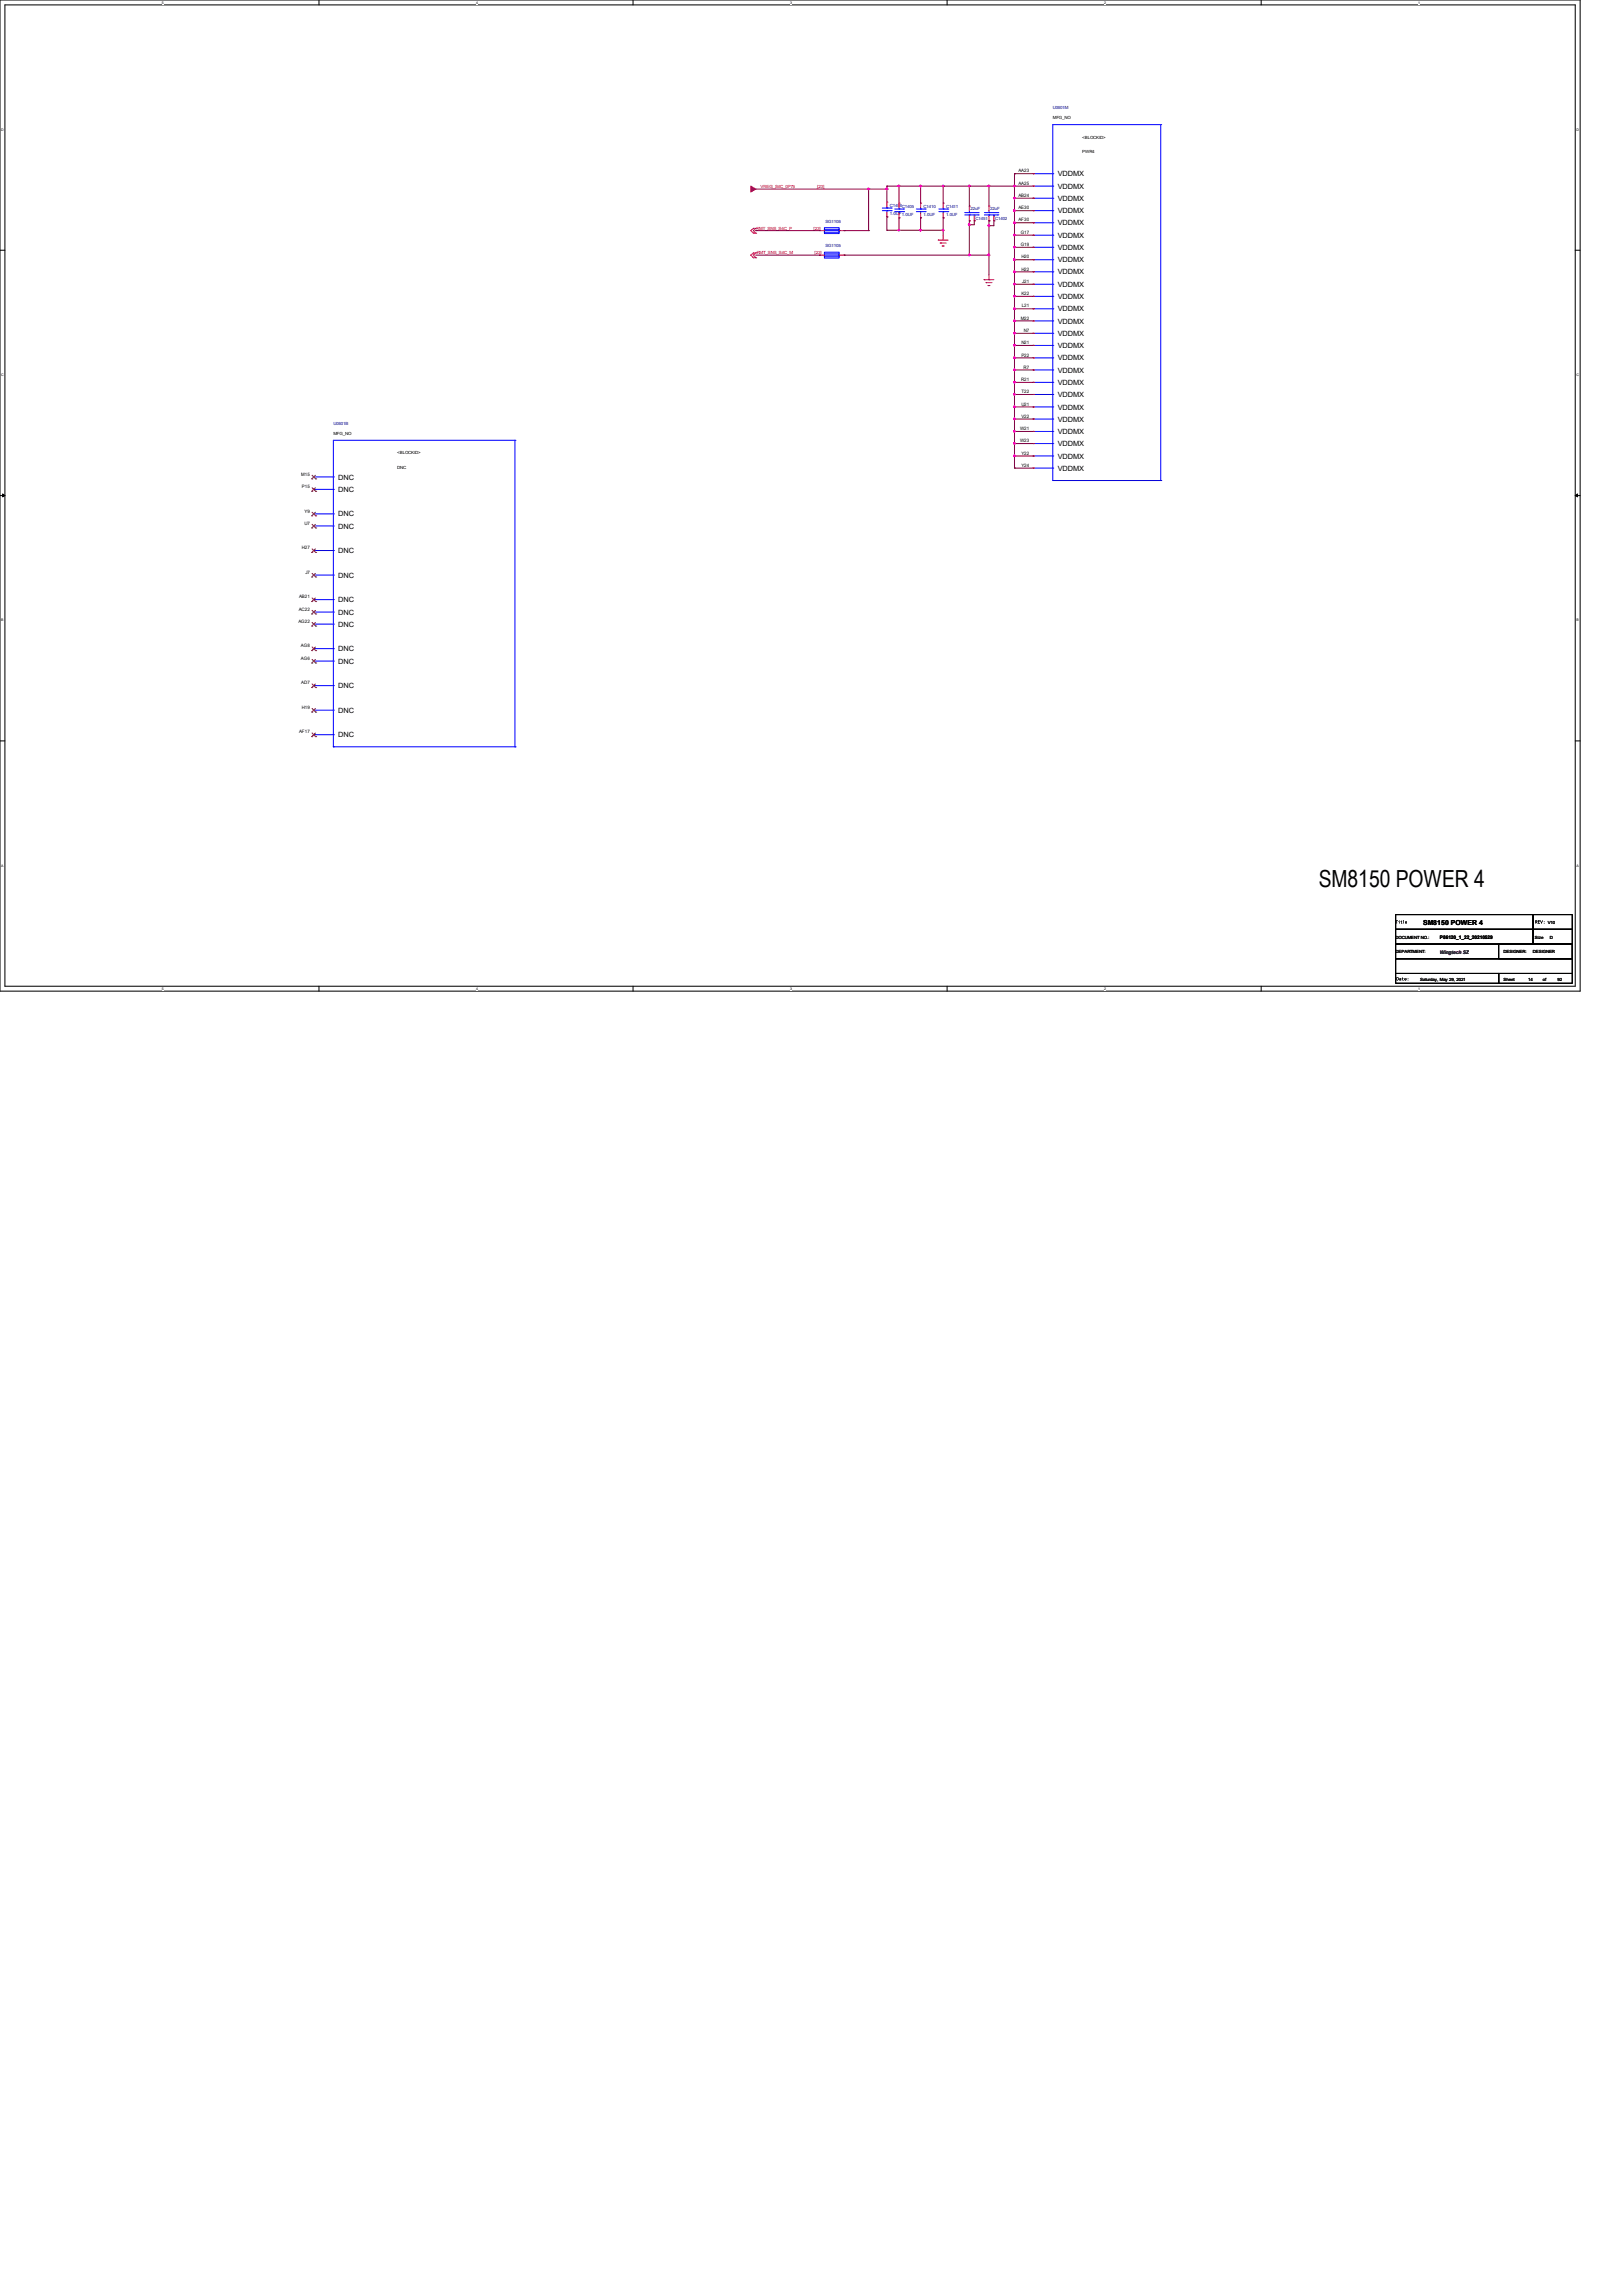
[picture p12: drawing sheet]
<svg xmlns="http://www.w3.org/2000/svg" width="210mm" height="297mm" viewBox="0 0 210 297" stroke-linecap="round" stroke-linejoin="round" font-family="sans-serif">
<defs><g id="words">
<text font-size="3" x="170.6" y="114.8">SM8150 POWER 4</text>
<g font-size=".9">
<text x="136.9" y="22.8">VDDMX</text>
<text x="136.9" y="24.4">VDDMX</text>
<text x="136.9" y="26">VDDMX</text>
<text x="136.9" y="27.6">VDDMX</text>
<text x="136.9" y="29.2">VDDMX</text>
<text x="136.9" y="30.8">VDDMX</text>
<text x="136.9" y="32.3">VDDMX</text>
<text x="136.9" y="34">VDDMX</text>
<text x="136.9" y="35.5">VDDMX</text>
<text x="136.9" y="37.1">VDDMX</text>
<text x="136.9" y="38.7">VDDMX</text>
<text x="136.9" y="40.3">VDDMX</text>
<text x="136.9" y="41.9">VDDMX</text>
<text x="136.9" y="43.5">VDDMX</text>
<text x="136.9" y="45">VDDMX</text>
<text x="136.9" y="46.7">VDDMX</text>
<text x="136.9" y="48.2">VDDMX</text>
<text x="136.9" y="49.8">VDDMX</text>
<text x="136.9" y="51.4">VDDMX</text>
<text x="136.9" y="53">VDDMX</text>
<text x="136.9" y="54.6">VDDMX</text>
<text x="136.9" y="56.2">VDDMX</text>
<text x="136.9" y="57.7">VDDMX</text>
<text x="136.9" y="59.4">VDDMX</text>
<text x="43.8" y="62.1">DNC</text>
<text x="43.8" y="63.7">DNC</text>
<text x="136.9" y="60.9">VDDMX</text>
<text x="43.8" y="66.8">DNC</text>
<text x="43.8" y="68.4">DNC</text>
<text x="43.8" y="71.6">DNC</text>
<text x="43.8" y="74.8">DNC</text>
<text x="43.8" y="77.9">DNC</text>
<text x="43.8" y="79.5">DNC</text>
<text x="43.8" y="81.1">DNC</text>
<text x="43.8" y="84.3">DNC</text>
<text x="43.8" y="85.9">DNC</text>
<text x="43.8" y="89.1">DNC</text>
<text x="43.8" y="92.2">DNC</text>
<text x="43.8" y="95.4">DNC</text>
<text x="184.1" y="119.7">SM8150 POWER 4</text>
</g>
<g font-size=".6" fill="#000080">
<text x="136.2" y="14.1">U0601M</text>
<text x="106.8" y="28.8">SG1106</text>
<text x="115.1" y="26.8">C1488C1405</text>
<text x="115.1" y="27.9">1.0UF1.0UF</text>
<text x="119.5" y="26.9">C1410</text>
<text x="119.5" y="28">1.0UF</text>
<text x="122.4" y="26.9">C1411</text>
<text x="122.4" y="28">1.0UF</text>
<text x="125.6" y="27.2">22uF</text>
<text x="126.2" y="28.4">C1451</text>
<text x="128.1" y="27.2">22uF</text>
<text x="128.8" y="28.4">C1402</text>
<text x="106.8" y="32">SG1105</text>
<text x="43.1" y="55">U0601B</text>
</g>
<g font-size=".6">
<text x="136.2" y="15.4">MFG_NO</text>
<text x="140" y="18">&lt;BLOCKID&gt;</text>
<text x="131.8" y="22.3">AA23</text>
<text x="131.8" y="23.9">AA25</text>
<text x="140" y="19.9">PWR4</text>
<text x="131.8" y="25.5">AB24</text>
<text x="131.8" y="27.1">AE30</text>
<text x="131.8" y="28.7">AF30</text>
<text x="132.1" y="30.3">G17</text>
<text x="132.1" y="31.8">G19</text>
<text x="132.2" y="33.4">H20</text>
<text x="132.2" y="35">H22</text>
<text x="132.1" y="41.4">M22</text>
<text x="132.2" y="38.2">K22</text>
<text x="132.2" y="39.8">L21</text>
<text x="132.3" y="36.6">J21</text>
<text x="132.2" y="44.5">N21</text>
<text x="132.2" y="46.1">P22</text>
<text x="132.5" y="47.7">R7</text>
<text x="132.5" y="43">N7</text>
<text x="132.1" y="49.3">R21</text>
<text x="132.2" y="50.9">T22</text>
<text x="132.2" y="52.5">U21</text>
<text x="43.1" y="56.3">MFG_NO</text>
<text x="51.4" y="58.8">&lt;BLOCKID&gt;</text>
<text x="132" y="55.7">W21</text>
<text x="132" y="57.2">W23</text>
<text x="132.2" y="54.1">V22</text>
<text x="132.2" y="58.8">Y22</text>
<text x="39" y="61.6">M15</text>
<text x="39.1" y="63.2">P15</text>
<text x="51.4" y="60.7">DNC</text>
<text x="132.2" y="60.4">Y24</text>
<text x="39.1" y="71.1">H27</text>
<text x="39.4" y="66.3">Y9</text>
<text x="39.4" y="67.9">U7</text>
<text x="38.7" y="77.4">AB21</text>
<text x="39.5" y="74.3">J7</text>
<text x="38.6" y="80.6">AG22</text>
<text x="38.6" y="79">AC22</text>
<text x="38.9" y="83.8">AG8</text>
<text x="38.9" y="85.4">AG6</text>
<text x="39" y="88.6">AD7</text>
<text x="38.7" y="94.9">AF17</text>
<text x="39.1" y="91.7">H19</text>
<text x="200.3" y="119.6">V10</text>
<text x="180.6" y="121.5">DOCUMENT NO.:</text>
<text x="180.6" y="123.4">DEPARTMENT:</text>
<text x="186.3" y="121.5">P86120_1_22_20210529</text>
<text x="194.6" y="123.4">DESIGNER:</text>
<text x="198.4" y="123.4">DESIGNER</text>
<text x="198.6" y="121.5">Size</text>
<text x="200.5" y="121.5">D</text>
<text x="183.8" y="126.9">Saturday, May 29, 2021</text>
<text x="194.6" y="126.9">Sheet</text>
<text x="197.7" y="126.9">14</text>
<text x="199.6" y="126.9">of</text>
<text x="201.5" y="126.9">92</text>
</g>
<g font-size=".6" fill="#f00">
<text x="97.9" y="29.7">RMT_SNS_S4C_P</text>
<text x="98.4" y="24.4">VREG_S4C_0P75</text>
<text x="105.3" y="29.7">[23]</text>
<text x="105.7" y="24.4">[23]</text>
<text x="97.9" y="32.9">RMT_SNS_S4C_M</text>
<text x="105.4" y="32.9">[23]</text>
</g>
<text font-size=".6" fill="#400040" x="186.3" y="123.4">Wingtech SZ</text>
<g font-size=".5">
<text x="21" y=".5">5</text>
<text x="61.6" y=".5">4</text>
<text x="102.2" y=".5">3</text>
<text x="142.9" y=".5">2</text>
<text x="183.5" y=".5">1</text>
<text x=".2" y="16.9">D</text>
<text x="204" y="16.9">D</text>
<text x=".2" y="48.6">C</text>
<text x="204" y="48.6">C</text>
<text x=".2" y="80.4">B</text>
<text x="204" y="80.4">B</text>
<text x=".2" y="112.1">A</text>
<text x="204" y="112.1">A</text>
<text x="21" y="128.1">5</text>
<text x="61.6" y="128.1">4</text>
<text x="102.2" y="128.1">3</text>
<text x="142.9" y="128.1">2</text>
<text x="183.5" y="128.1">1</text>
</g>
</g></defs>
<path d="M0 0h204.5v128.3h-204.5zM.6 .6h203.2v127h-203.2z" fill="none" stroke="#000" stroke-width=".13"/>
<g fill="#fff">
<path d="M21 .1h.2v.5h-.2z"/>
<path d="M21 127.7h.2v.5h-.2z"/>
</g>
<path d="M41.3 0v.6M41.3 127.6v.7" fill="none" stroke="#000" stroke-width=".13"/>
<g fill="#fff">
<path d="M61.6 .1h.2v.5h-.2z"/>
<path d="M61.6 127.7h.2v.5h-.2z"/>
</g>
<path d="M81.9 0v.6M81.9 127.6v.7" fill="none" stroke="#000" stroke-width=".13"/>
<g fill="#fff">
<path d="M102.2 .1h.2v.5h-.2z"/>
<path d="M102.2 127.7h.2v.5h-.2z"/>
</g>
<path d="M122.6 0v.6M122.6 127.6v.7" fill="none" stroke="#000" stroke-width=".13"/>
<g fill="#fff">
<path d="M142.9 .1h.2v.5h-.2z"/>
<path d="M142.9 127.7h.2v.5h-.2z"/>
</g>
<path d="M163.2 0v.6M163.2 127.6v.7" fill="none" stroke="#000" stroke-width=".13"/>
<g fill="#fff">
<path d="M183.5 .1h.2v.5h-.2z"/>
<path d="M183.5 127.7h.2v.5h-.2z"/>
<path d="M.2 16.5h.3v.5h-.3z"/>
<path d="M204 16.5h.3v.5h-.3z"/>
<path d="M.2 48.3h.3v.5h-.3z"/>
<path d="M204 48.3h.3v.5h-.3z"/>
</g>
<path d="M0 32.4h.6M203.8 32.4h.7" fill="none" stroke="#000" stroke-width=".13"/>
<g fill="#fff">
<path d="M.2 80h.2v.5h-.2z"/>
<path d="M204 80h.3v.5h-.3z"/>
</g>
<path d="M0 64.1h.6M203.8 64.1h.7" fill="none" stroke="#000" stroke-width=".13"/>
<path d="M.3 63.9l.3 .2-.3 .2zM203.8 64.1l.3-.2v.4z" fill="#000" stroke="#000" stroke-width=".13"/>
<g fill="#fff">
<path d="M.2 111.8h.3v.5h-.3z"/>
<path d="M204 111.8h.3v.5h-.3z"/>
</g>
<path d="M0 95.9h.6M203.8 95.9h.7M180.6 118.4h17.8v1.9h-17.8zM198.4 118.4h5.1v1.9h-5.1zM180.6 120.3h17.8v1.9h-17.8zM180.6 126h13.3v1.3h-13.3zM180.6 124.1h22.9v1.9h-22.9zM180.6 122.2h22.9v1.9h-22.9zM193.9 126h9.6v1.3h-9.6zM193.9 122.2h9.6v1.9h-9.6zM198.4 120.3h5.1v1.9h-5.1z" fill="none" stroke="#000" stroke-width=".13"/>
<g fill="none" stroke="#f00" stroke-width=".13">
<path d="M97.5 33.4h.1M97.5 32.7h.1M97.5 30.2h.1M97.5 29.5h.1M97.5 32.7l-.3 .3 .3 .4M97.5 29.5l-.3 .3 .3 .4M97.8 33.4h.1M97.8 32.7h.1M97.8 30.2h.1M97.8 29.5h.1M97.8 32.7l-.3 .3 .3 .4M97.8 29.5l-.3 .3 .3 .4"/>
<path d="M106 33h.1M106 29.8h.1M106 33h.7M106 29.8h.7M108.6 33h.6M108.6 29.8h.6M109.2 33h.1M109.2 29.8h.1M114.8 26.2h.1M114.8 28.1h.1M114.8 26.2v.6M114.8 27.4v.7"/>
<path d="M116.3 26.3h.1M116.3 28.2h.1M116.3 26.3v.6M116.3 27.6v.6M119.1 26.3h.1M119.1 28.2h.1M119.1 26.3v.6M119.1 27.6v.6M121.4 31.1h.1M121.4 31.1h1.3M121.7 31.5h.1M121.7 31.5h.7"/>
<path d="M121.9 31.8h.1M121.9 31.8h.3M122 31.1h.1M122 26.3h.1M122 28.2h.1M122 26.3v.6M122 27.6v.6M122 30.4v.7M125.4 28.6h.1M125.4 26.7h.1M125.4 26.7v.6M125.4 27.9v.7"/>
<path d="M126.1 28.6h.1M126.1 27.9v.7M127.3 36.2h.1M127.3 36.2h1.3M127.6 36.6h.1M127.6 36.6h.8M127.8 37h.1M127.8 37h.3M128 36.2h.1M128 28.6h.1M128 26.7h.1M128 26.7v.6"/>
<path d="M128 27.9v.7M128 35.6v.6M128.6 28.6h.1M128.6 27.9v.7M133.7 22.5h.1M133.7 24.1h.1M133.7 25.7h.1M133.7 27.3h.1M133.7 28.8h.1M133.7 30.4h.1M133.7 32h.1M133.7 33.6h.1"/>
<path d="M133.7 35.2h.1M133.7 36.8h.1M133.7 38.4h.1M133.7 40h.1M133.7 41.5h.1M133.7 43.1h.1M133.7 44.7h.1M133.7 46.3h.1M133.7 47.9h.1M133.7 49.5h.1M133.7 51.1h.1M133.7 52.7h.1"/>
<path d="M133.7 54.2h.1M133.7 55.8h.1M133.7 57.4h.1M133.7 59h.1M40.6 61.7h.1M40.6 63.3h.1M40.6 66.5h.1M40.6 68.1h.1M40.6 71.2h.1M40.6 74.4h.1M40.6 77.6h.1M40.6 79.2h.1"/>
<path d="M133.7 60.6h.1M40.6 80.8h.1M40.6 83.9h.1M40.6 85.6h.1M40.6 88.7h.1M40.6 91.9h.1M40.6 95.1h.1"/>
</g>
<path d="M97.2 24.1l.6 .4-.6 .3z" fill-rule="evenodd" fill="#f00" stroke="#f00" stroke-width=".13"/>
<g fill="#000">
<path d="M180.6 119.1h.3l-.1 .1v.3l-.1-.3zM181 119.1l.1 .1zM181 119.2h.1v.3zM181.3 119.2h.1l-.1 .1v.1l.1 .1h-.1l-.1-.2zM181.5 119.1h.2v.4l-.1-.3zM181.9 119.3h.1l.1 .1h-.2v.1l.2-.1a.16 .16 0 0 1-.3 .1 .14 .14 0 0 1 .1-.2zM181.9 119.3h.1z"/>
<path d="M180.6 119.1h.3l-.1 .1v.3l-.1-.3zM181 119.1l.1 .1zM181 119.2h.1v.3zM181.3 119.2h.1l-.1 .1v.1l.1 .1h-.1l-.1-.2zM181.5 119.1h.2v.4l-.1-.3zM181.9 119.3h.1l.1 .1h-.2v.1l.2-.1a.16 .16 0 0 1-.3 .1 .14 .14 0 0 1 .1-.2zM181.9 119.3h.1z"/>
<path d="M180.6 119.1h.3l-.1 .1v.3l-.1-.3zM181 119.1l.1 .1zM181 119.2h.1v.3zM181.3 119.2h.1l-.1 .1v.1l.1 .1h-.1l-.1-.2zM181.5 119.1h.2v.4l-.1-.3zM181.9 119.3h.1l.1 .1h-.2v.1l.2-.1a.16 .16 0 0 1-.3 .1 .14 .14 0 0 1 .1-.2zM181.9 119.3h.1z"/>
<path d="M198.7 119.1l.2 .1-.1 .1 .2 .2-.3-.2v.2zM198.7 119.2v.1h.2zM199 119.1h.3l-.2 .1v.1h.1h-.1v.2h.2h-.3zM199.3 119.1l.2 .3 .1-.3-.1 .4zM199.8 119.2v.1zM199.8 119.4v.1z"/>
<path d="M198.7 119.1l.2 .1-.1 .1 .2 .2-.3-.2v.2zM198.7 119.2v.1h.2zM199 119.1h.3l-.2 .1v.1h.1h-.1v.2h.2h-.3zM199.3 119.1l.2 .3 .1-.3-.1 .4zM199.8 119.2v.1zM199.8 119.4v.1z"/>
<path d="M198.7 119.1l.2 .1-.1 .1 .2 .2-.3-.2v.2zM198.7 119.2v.1h.2zM199 119.1h.3l-.2 .1v.1h.1h-.1v.2h.2h-.3zM199.3 119.1l.2 .3 .1-.3-.1 .4zM199.8 119.2v.1zM199.8 119.4v.1z"/>
<path d="M180.7 126.5a.21 .21 0 0 1 .3 .2 .21 .21 0 0 1-.3 .2zM180.8 126.5v.3h.1a.16 .16 0 0 0 0-.2 .16 .16 0 0 0-.1-.1zM181.1 126.6h.2v.3h-.2v-.2h.2h-.2zM181.1 126.8a.1 .1 0 0 0 .2 0 .1 .1 0 0 0-.2 0zM181.4 126.6l.1-.1v.1h.1h-.1v.2l.1 .1h-.1zM181.8 126.6l.2 .1h-.2v.1h.2a.14 .14 0 0 1-.2 .1 .15 .15 0 0 1 0-.3zM181.8 126.6l.1 .1zM182.2 126.6v.1zM182.2 126.8v.1z"/>
<path d="M180.7 126.5a.21 .21 0 0 1 .3 .2 .21 .21 0 0 1-.3 .2zM180.8 126.5v.3h.1a.16 .16 0 0 0 0-.2 .16 .16 0 0 0-.1-.1zM181.1 126.6h.2v.3h-.2v-.2h.2h-.2zM181.1 126.8a.1 .1 0 0 0 .2 0 .1 .1 0 0 0-.2 0zM181.4 126.6l.1-.1v.1h.1h-.1v.2l.1 .1h-.1zM181.8 126.6l.2 .1h-.2v.1h.2a.14 .14 0 0 1-.2 .1 .15 .15 0 0 1 0-.3zM181.8 126.6l.1 .1zM182.2 126.6v.1zM182.2 126.8v.1z"/>
<path d="M180.7 126.5a.21 .21 0 0 1 .3 .2 .21 .21 0 0 1-.3 .2zM180.8 126.5v.3h.1a.16 .16 0 0 0 0-.2 .16 .16 0 0 0-.1-.1zM181.1 126.6h.2v.3h-.2v-.2h.2h-.2zM181.1 126.8a.1 .1 0 0 0 .2 0 .1 .1 0 0 0-.2 0zM181.4 126.6l.1-.1v.1h.1h-.1v.2l.1 .1h-.1zM181.8 126.6l.2 .1h-.2v.1h.2a.14 .14 0 0 1-.2 .1 .15 .15 0 0 1 0-.3zM181.8 126.6l.1 .1zM182.2 126.6v.1zM182.2 126.8v.1z"/>
</g>
<g fill="none" stroke="#00f" stroke-width=".13">
<path d="M150.2 16.1h.1M150.2 16.1h-14v46.1M150.2 16.1v46.1M106.7 32.9h1.9v.3h-1.9zM106.7 32.6h1.9v.8h-1.9zM106.7 29.7h1.9v.4h-1.9zM106.7 29.5h1.9v.7h-1.9zM106.7 33h1.9M106.7 29.8h1.9M108.6 33h.1M108.6 29.8h.1M114.2 27.3h1.1"/>
<path d="M114.2 26.9h1.1M114.8 26.9h.1M114.8 27.3h.1M114.8 26.8v.1M114.8 27.3v.1M115.3 27.3h.1M115.3 26.9h.1M115.8 27.4h1.1M115.8 27.1h1.1M116.3 27.1h.1M116.3 27.4h.1M116.3 26.9v.2"/>
<path d="M116.3 27.4v.2M116.9 27.4h.1M116.9 27.1h.1M118.6 27.4h1.1M118.6 27.1h1.1M119.1 27.1h.1M119.1 27.4h.1M119.1 26.9v.2M119.1 27.4v.2M119.7 27.4h.1M119.7 27.1h.1M121.5 27.4h1.1"/>
<path d="M121.5 27.1h1.1M122 27.1h.1M122 27.4h.1M122 26.9v.2M122 27.4v.2M122.6 27.4h.1M122.6 27.1h.1M124.8 27.5h1.8M124.8 27.8h1.8M125.4 27.8h.1M125.4 27.5h.1M125.4 27.3v.2"/>
<path d="M125.4 27.8v.1M126.1 27.9h.1M126.1 27.8v.1M126.6 27.5h.1M126.6 27.8h.1M127.4 27.5h1.7M127.4 27.8h1.7M128 27.8h.1M128 27.5h.1M128 27.3v.2M128 27.8v.1M128.6 27.9h.1"/>
<path d="M128.6 27.8v.1M129.1 27.5h.1M129.1 27.8h.1M133.7 27.3h2.5M133.7 22.5h2.5M133.7 24.1h2.5M133.7 25.7h2.5M133.7 28.8h2.5M133.7 30.4h2.5M133.7 32h2.5M133.7 33.6h2.5M133.7 35.2h2.5"/>
<path d="M133.7 36.8h2.5M133.7 38.4h2.5M133.7 40h2.5M136.2 22.5h.1M136.2 24.1h.1M136.2 25.7h.1M136.2 27.3h.1M136.2 28.8h.1M136.2 30.4h.1M136.2 32h.1M136.2 33.6h.1M136.2 35.2h.1"/>
<path d="M136.2 36.8h.1M136.2 38.4h.1M136.2 40h.1M66.6 57h.1M66.6 57h-23.5v39.6M66.6 57v39.6M133.7 41.5h2.5M133.7 43.1h2.5M133.7 44.7h2.5M133.7 46.3h2.5M133.7 47.9h2.5M133.7 49.5h2.5"/>
<path d="M133.7 51.1h2.5M133.7 52.7h2.5M133.7 54.2h2.5M133.7 55.8h2.5M133.7 57.4h2.5M133.7 59h2.5M136.2 41.5h.1M136.2 43.1h.1M136.2 44.7h.1M136.2 46.3h.1M136.2 47.9h.1M136.2 49.5h.1"/>
<path d="M136.2 51.1h.1M136.2 52.7h.1M136.2 54.2h.1M136.2 55.8h.1M136.2 57.4h.1M136.2 59h.1M40.6 61.7h2.5M40.6 63.3h2.5M40.6 66.5h2.5M40.6 68.1h2.5M40.6 71.2h2.5M40.6 74.4h2.5"/>
<path d="M40.6 77.6h2.5M40.6 79.2h2.5M43.1 61.7h.1M43.1 63.3h.1M43.1 66.5h.1M43.1 68.1h.1M43.1 71.2h.1M43.1 74.4h.1M43.1 77.6h.1M43.1 79.2h.1M133.7 60.6h2.5M136.2 62.2h.1"/>
<path d="M136.2 60.6h.1M136.2 62.2h14M150.2 62.2h.1M40.6 83.9h2.5M40.6 85.6h2.5M40.6 88.7h2.5M40.6 91.9h2.5M40.6 95.1h2.5M40.6 80.8h2.5M43.1 96.6h.1M43.1 83.9h.1M43.1 85.6h.1"/>
<path d="M43.1 88.7h.1M43.1 91.9h.1M43.1 95.1h.1M43.1 80.8h.1M43.1 96.6h23.5M66.6 96.6h.1"/>
</g>
<g fill="none" stroke="#804000" stroke-width=".13">
<path d="M40.3 62h.1M40.3 63.6h.1M40.3 66.8h.1M40.3 68.3h.1M40.3 71.5h.1M40.3 74.7h.1M40.3 77.9h.1M40.3 79.5h.1M40.4 61.5l.5 .5M40.4 63.1l.5 .5M40.4 66.3l.5 .5M40.4 67.9l.5 .4"/>
<path d="M40.4 71l.5 .5M40.4 74.2l.5 .5M40.4 77.4l.5 .5M40.4 79l.5 .5M40.8 61.5l-.5 .5M40.8 63.1l-.5 .5M40.8 66.3l-.5 .5M40.8 67.9l-.5 .4M40.8 71l-.5 .5M40.8 74.2l-.5 .5M40.8 77.4l-.5 .5M40.8 79l-.5 .5"/>
<path d="M40.9 62h.1M40.9 63.6h.1M40.9 66.8h.1M40.9 68.3h.1M40.9 71.5h.1M40.9 74.7h.1M40.9 77.9h.1M40.9 79.5h.1M40.3 81h.1M40.3 84.2h.1M40.3 85.8h.1M40.3 89h.1"/>
<path d="M40.3 92.2h.1M40.3 95.3h.1M40.4 80.6l.5 .4M40.4 83.7l.5 .5M40.4 85.3l.5 .5M40.4 88.5l.5 .5M40.4 91.7l.5 .5M40.4 94.9l.5 .4M40.8 80.6l-.5 .4M40.8 83.7l-.5 .5M40.8 85.3l-.5 .5M40.8 88.5l-.5 .5"/>
<path d="M40.8 91.7l-.5 .5M40.8 94.9l-.5 .4M40.9 81h.1M40.9 84.2h.1M40.9 85.8h.1M40.9 89h.1M40.9 92.2h.1M40.9 95.3h.1"/>
</g>
<g fill="none" stroke="#800040" stroke-width=".13">
<path d="M97.8 29.8h.1M97.8 24.5h17M97.8 33h8.2M97.8 29.8h8.2M106 33h.1M109.2 33h.1M109.2 33h18.8M109.2 29.8h3.2M112.4 24.5h.1M112.4 29.8h.1M112.4 24.5v5.3M114.8 24.5h.1"/>
<path d="M114.8 24.1h.1M114.8 28.1h.1M114.8 29.8h.1M114.8 24.1h18.9M114.8 29.8h7.2M114.8 24.1v2.1M114.8 28.1v1.7M116.3 28.2h.1M116.3 24.1h.1M116.3 24.1v2.2M116.3 28.2v1.6M119.1 28.2h.1"/>
<path d="M119.1 24.1h.1M119.1 29.8h.1M119.1 24.1v2.2M119.1 28.2v1.6M122 28.2h.1M122 29.8h.1M122 24.1h.1M122 24.1v2.2M122 28.2v2.2M125.4 24.1h.1M125.4 28.6h.1M125.4 33h.1"/>
<path d="M125.4 29.1h.1M125.4 24.1v2.6M125.4 28.6v4.4M126.1 28.6h.1M126.1 28.6v.5h-.7M128 24.1h.1M128 28.6h.1M128 33h.1M128 29.2h.1M128 24.1v2.6M128 28.6v7M128.6 28.6h.1"/>
<path d="M128.6 28.6v.6h-.6M131.3 22.5h.1M131.3 24.1h.1M131.3 25.7h.1M131.3 27.3h.1M131.3 28.8h.1M131.3 30.4h.1M131.3 32h.1M131.3 33.6h.1M131.3 35.2h.1M131.3 36.8h.1M131.3 38.4h.1"/>
<path d="M131.3 40h.1M131.3 22.5v38.1M131.3 22.5h2.4M131.3 25.7h2.4M131.3 27.3h2.4M131.3 28.8h2.4M131.3 30.4h2.4M131.3 32h2.4M131.3 33.6h2.4M131.3 35.2h2.4M131.3 36.8h2.4M131.3 38.4h2.4"/>
<path d="M131.3 40h2.4M131.3 41.5h.1M131.3 43.1h.1M131.3 44.7h.1M131.3 46.3h.1M131.3 47.9h.1M131.3 49.5h.1M131.3 51.1h.1M131.3 52.7h.1M131.3 54.2h.1M131.3 55.8h.1M131.3 57.4h.1"/>
<path d="M131.3 59h.1M131.3 41.5h2.4M131.3 43.1h2.4M131.3 44.7h2.4M131.3 46.3h2.4M131.3 47.9h2.4M131.3 49.5h2.4M131.3 51.1h2.4M131.3 52.7h2.4M131.3 54.2h2.4M131.3 55.8h2.4M131.3 57.4h2.4"/>
<path d="M131.3 59h2.4M131.3 60.6h.1M131.3 60.6h2.4"/>
</g>
<g fill="#f0f" stroke="#f0f" stroke-width=".13">
<circle cx="112.4" cy="24.4" r=".11"/>
<circle cx="125.4" cy="24.1" r=".11"/>
<circle cx="131.3" cy="24.1" r=".11"/>
<circle cx="128" cy="24.1" r=".11"/>
<circle cx="119.1" cy="24.1" r=".11"/>
<circle cx="122" cy="24.1" r=".11"/>
<circle cx="131.3" cy="28.8" r=".11"/>
<circle cx="131.3" cy="27.2" r=".11"/>
<circle cx="131.3" cy="30.4" r=".11"/>
<circle cx="131.3" cy="38.3" r=".11"/>
<circle cx="131.3" cy="33.6" r=".11"/>
<circle cx="131.3" cy="32" r=".11"/>
<circle cx="131.3" cy="36.8" r=".11"/>
<circle cx="131.3" cy="35.2" r=".11"/>
<circle cx="131.3" cy="41.5" r=".11"/>
<circle cx="131.3" cy="39.9" r=".11"/>
<circle cx="131.3" cy="44.7" r=".11"/>
<circle cx="131.3" cy="43.1" r=".11"/>
<circle cx="131.3" cy="46.3" r=".11"/>
<circle cx="131.3" cy="49.5" r=".11"/>
<circle cx="131.3" cy="47.9" r=".11"/>
<circle cx="131.3" cy="51" r=".11"/>
<circle cx="131.3" cy="59" r=".11"/>
<circle cx="131.3" cy="54.2" r=".11"/>
<circle cx="131.3" cy="52.6" r=".11"/>
<circle cx="131.3" cy="57.4" r=".11"/>
<circle cx="131.3" cy="55.8" r=".11"/>
<circle cx="122" cy="29.8" r=".11"/>
<circle cx="119.1" cy="29.8" r=".11"/>
<circle cx="131.3" cy="25.6" r=".11"/>
<circle cx="125.4" cy="33" r=".11"/>
<circle cx="125.4" cy="29.1" r=".11"/>
<circle cx="128" cy="33" r=".11"/>
<circle cx="128" cy="29.2" r=".11"/>
<circle cx="114.7" cy="24.4" r=".11"/>
<circle cx="116.3" cy="24.1" r=".11"/>
<circle cx="116.3" cy="29.8" r=".11"/>
</g>
<use href="#words"/>
</svg>
